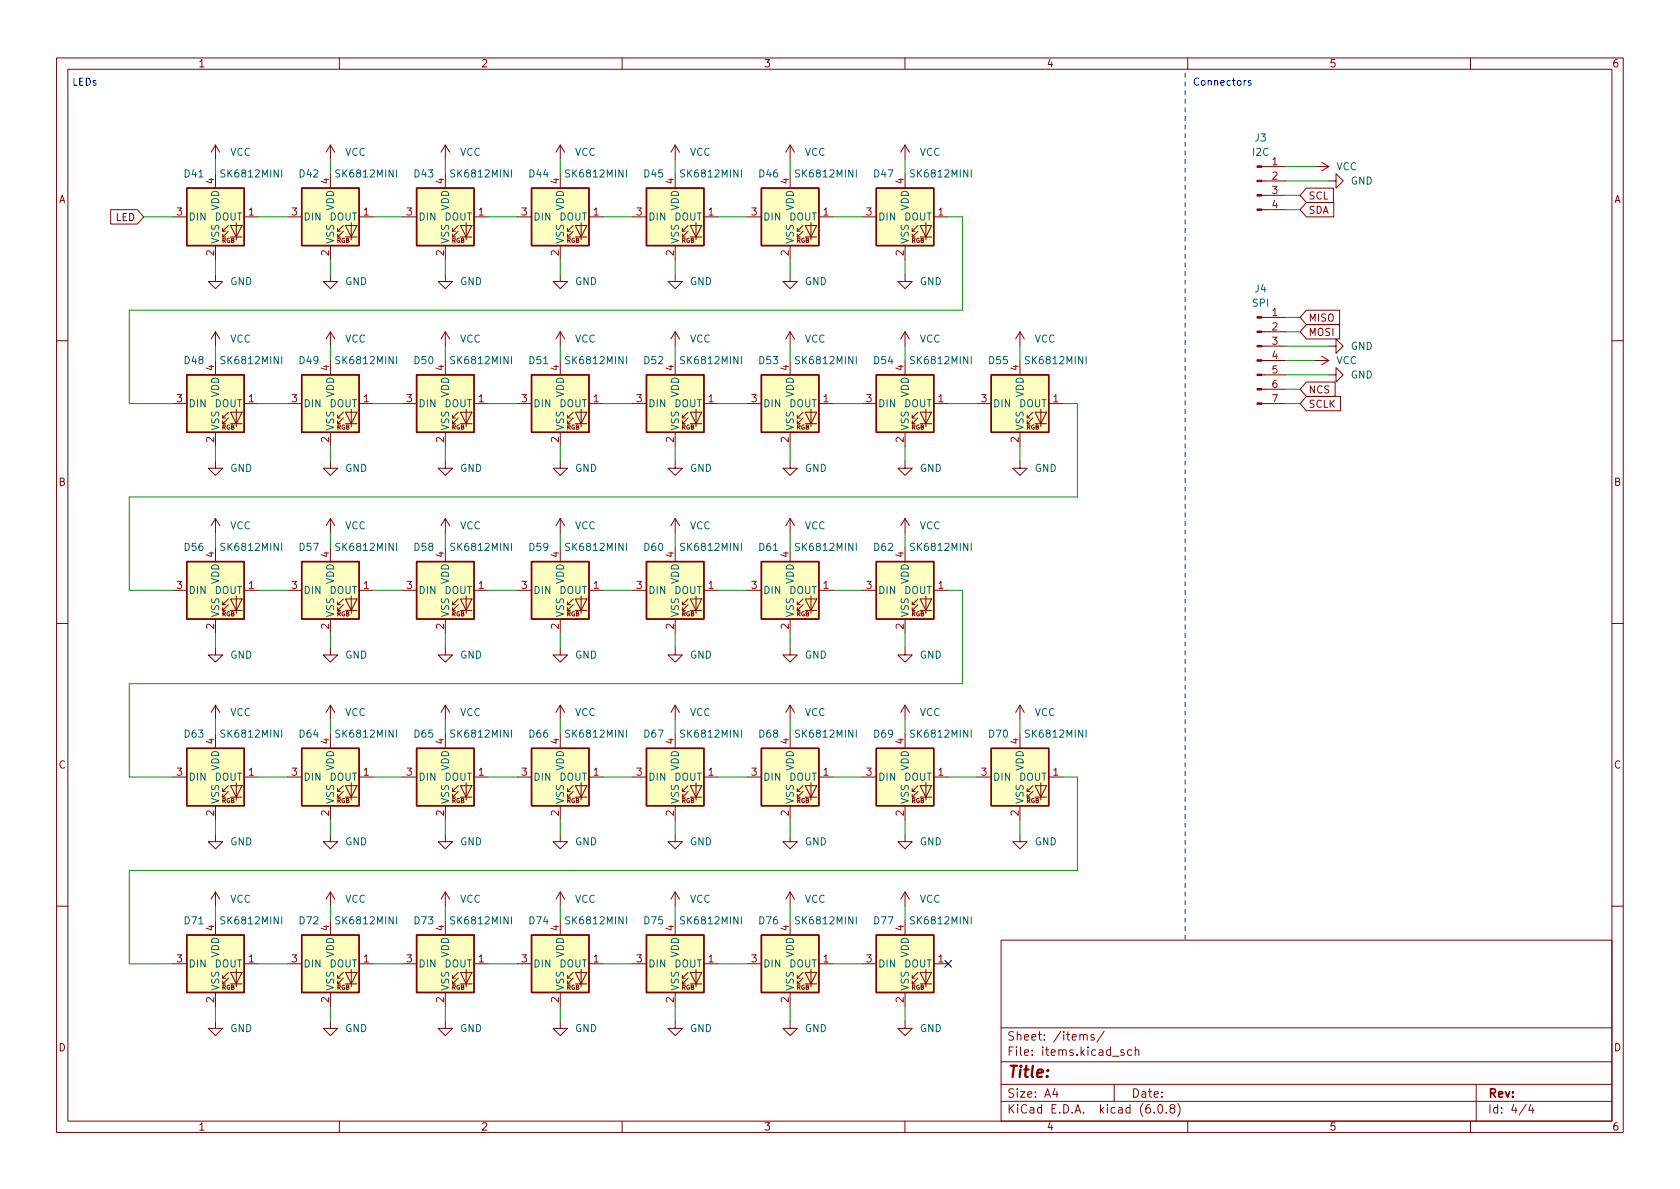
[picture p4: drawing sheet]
<svg xmlns="http://www.w3.org/2000/svg" width="297mm" height="210mm" viewBox="0 0 297 210" stroke-linecap="round" stroke-linejoin="round" font-family="sans-serif">
<defs><g id="words">
<text font-size="2.8" fill="#840000" x="178" y="190.6">Title:</text>
<g font-size="2.1" fill="#840000">
<text x="178" y="184">Sheet: /items/</text>
<text x="178" y="186.7">File: items.kicad_sch</text>
<text x="178" y="196.9">KiCad E.D.A. kicad (6.0.8)</text>
<text x="178" y="194.1">Size: A4</text>
<text x="200" y="194.1">Date:</text>
<text x="263" y="194.1">Rev:</text>
<text x="263" y="196.9">Id: 4/4</text>
</g>
<g font-size="1.8" fill="#840000">
<text x="35" y="11.9">1</text>
<text x="85" y="11.9">2</text>
<text x="135" y="11.9">3</text>
<text x="185" y="11.9">4</text>
<text x="235" y="11.9">5</text>
<text x="285" y="11.9">6</text>
<text x="10.3" y="35.9">A</text>
<text x="231.3" y="35.3">SCL</text>
<text x="285.3" y="35.9">A</text>
<text x="20.4" y="39.1">LED</text>
<text x="231.3" y="37.8">SDA</text>
<text x="231.3" y="59.4">MOSI</text>
<text x="231.3" y="56.9">MISO</text>
<text x="231.3" y="69.6">NCS</text>
<text x="231.3" y="72.1">SCLK</text>
<text x="10.3" y="85.9">B</text>
<text x="285.3" y="85.9">B</text>
<text x="10.3" y="135.9">C</text>
<text x="285.3" y="135.9">C</text>
<text x="10.3" y="185.9">D</text>
<text x="285.3" y="185.9">D</text>
<text x="35" y="199.9">1</text>
<text x="85" y="199.9">2</text>
<text x="135" y="199.9">3</text>
<text x="185" y="199.9">4</text>
<text x="235" y="199.9">5</text>
<text x="285" y="199.9">6</text>
</g>
<g font-size="1.8" fill="#0000c2">
<text x="12.7" y="15.1">LEDs</text>
<text x="210.8" y="15.1">Connectors</text>
</g>
<g font-size="1.8" fill="#006464">
<text x="40.7" y="27.6">VCC</text>
<text x="61" y="27.6">VCC</text>
<text x="81.3" y="27.6">VCC</text>
<text x="101.6" y="27.6">VCC</text>
<text x="121.9" y="27.6">VCC</text>
<text x="142.3" y="27.6">VCC</text>
<text x="162.6" y="27.6">VCC</text>
<text x="221.5" y="27.6">I2C</text>
<text x="221.9" y="25">J3</text>
<text x="32.7" y="31.4">D41</text>
<text x="39.4" y="31.4">SK6812MINI</text>
<text x="53" y="31.4">D42</text>
<text x="59.7" y="31.4">SK6812MINI</text>
<text x="73.3" y="31.4">D43</text>
<text x="80" y="31.4">SK6812MINI</text>
<text x="93.6" y="31.4">D44</text>
<text x="100.3" y="31.4">SK6812MINI</text>
<text x="113.9" y="31.4">D45</text>
<text x="120.7" y="31.4">SK6812MINI</text>
<text x="134.3" y="31.4">D46</text>
<text x="141" y="31.4">SK6812MINI</text>
<text x="154.6" y="31.4">D47</text>
<text x="161.3" y="31.4">SK6812MINI</text>
<text x="236.2" y="30.1">VCC</text>
<text x="238.8" y="32.6">GND</text>
<text x="33.3" y="39">DIN</text>
<text x="37.9" y="39">DOUT</text>
<text x="38.7" y="37.3" transform="rotate(-90 38.7 37.3)">VDD</text>
<text x="53.6" y="39">DIN</text>
<text x="58.2" y="39">DOUT</text>
<text x="59.1" y="37.3" transform="rotate(-90 59.1 37.3)">VDD</text>
<text x="73.9" y="39">DIN</text>
<text x="78.6" y="39">DOUT</text>
<text x="79.4" y="37.3" transform="rotate(-90 79.4 37.3)">VDD</text>
<text x="94.2" y="39">DIN</text>
<text x="98.9" y="39">DOUT</text>
<text x="99.7" y="37.3" transform="rotate(-90 99.7 37.3)">VDD</text>
<text x="114.6" y="39">DIN</text>
<text x="119.2" y="39">DOUT</text>
<text x="120" y="37.3" transform="rotate(-90 120 37.3)">VDD</text>
<text x="134.9" y="39">DIN</text>
<text x="139.5" y="39">DOUT</text>
<text x="140.3" y="37.3" transform="rotate(-90 140.3 37.3)">VDD</text>
<text x="155.2" y="39">DIN</text>
<text x="159.8" y="39">DOUT</text>
<text x="160.7" y="37.3" transform="rotate(-90 160.7 37.3)">VDD</text>
<text x="38.7" y="43.2" transform="rotate(-90 38.7 43.2)">VSS</text>
<text x="59.1" y="43.2" transform="rotate(-90 59.1 43.2)">VSS</text>
<text x="79.4" y="43.2" transform="rotate(-90 79.4 43.2)">VSS</text>
<text x="99.7" y="43.2" transform="rotate(-90 99.7 43.2)">VSS</text>
<text x="120" y="43.2" transform="rotate(-90 120 43.2)">VSS</text>
<text x="140.3" y="43.2" transform="rotate(-90 140.3 43.2)">VSS</text>
<text x="160.7" y="43.2" transform="rotate(-90 160.7 43.2)">VSS</text>
<text x="40.7" y="50.4">GND</text>
<text x="61" y="50.4">GND</text>
<text x="81.3" y="50.4">GND</text>
<text x="101.6" y="50.4">GND</text>
<text x="122" y="50.4">GND</text>
<text x="142.3" y="50.4">GND</text>
<text x="162.6" y="50.4">GND</text>
<text x="221.9" y="51.7">J4</text>
<text x="221.5" y="54.2">SPI</text>
<text x="32.7" y="64.4">D48</text>
<text x="39.4" y="64.4">SK6812MINI</text>
<text x="40.7" y="60.6">VCC</text>
<text x="53" y="64.4">D49</text>
<text x="59.7" y="64.4">SK6812MINI</text>
<text x="61" y="60.6">VCC</text>
<text x="73.3" y="64.4">D50</text>
<text x="80" y="64.4">SK6812MINI</text>
<text x="81.3" y="60.6">VCC</text>
<text x="93.6" y="64.4">D51</text>
<text x="100.3" y="64.4">SK6812MINI</text>
<text x="101.6" y="60.6">VCC</text>
<text x="113.9" y="64.4">D52</text>
<text x="120.7" y="64.4">SK6812MINI</text>
<text x="121.9" y="60.6">VCC</text>
<text x="134.3" y="64.4">D53</text>
<text x="141" y="64.4">SK6812MINI</text>
<text x="142.3" y="60.6">VCC</text>
<text x="154.6" y="64.4">D54</text>
<text x="161.3" y="64.4">SK6812MINI</text>
<text x="162.6" y="60.6">VCC</text>
<text x="174.9" y="64.4">D55</text>
<text x="181.6" y="64.4">SK6812MINI</text>
<text x="182.9" y="60.6">VCC</text>
<text x="236.2" y="64.4">VCC</text>
<text x="238.8" y="61.8">GND</text>
<text x="38.7" y="70.3" transform="rotate(-90 38.7 70.3)">VDD</text>
<text x="59.1" y="70.3" transform="rotate(-90 59.1 70.3)">VDD</text>
<text x="79.4" y="70.3" transform="rotate(-90 79.4 70.3)">VDD</text>
<text x="99.7" y="70.3" transform="rotate(-90 99.7 70.3)">VDD</text>
<text x="120" y="70.3" transform="rotate(-90 120 70.3)">VDD</text>
<text x="140.3" y="70.3" transform="rotate(-90 140.3 70.3)">VDD</text>
<text x="160.7" y="70.3" transform="rotate(-90 160.7 70.3)">VDD</text>
<text x="181" y="70.3" transform="rotate(-90 181 70.3)">VDD</text>
<text x="238.8" y="66.9">GND</text>
<text x="33.3" y="72">DIN</text>
<text x="37.9" y="72">DOUT</text>
<text x="38.7" y="76.2" transform="rotate(-90 38.7 76.2)">VSS</text>
<text x="53.6" y="72">DIN</text>
<text x="58.2" y="72">DOUT</text>
<text x="59.1" y="76.2" transform="rotate(-90 59.1 76.2)">VSS</text>
<text x="73.9" y="72">DIN</text>
<text x="78.6" y="72">DOUT</text>
<text x="79.4" y="76.2" transform="rotate(-90 79.4 76.2)">VSS</text>
<text x="94.2" y="72">DIN</text>
<text x="98.9" y="72">DOUT</text>
<text x="99.7" y="76.2" transform="rotate(-90 99.7 76.2)">VSS</text>
<text x="114.6" y="72">DIN</text>
<text x="119.2" y="72">DOUT</text>
<text x="120" y="76.2" transform="rotate(-90 120 76.2)">VSS</text>
<text x="134.9" y="72">DIN</text>
<text x="139.5" y="72">DOUT</text>
<text x="140.3" y="76.2" transform="rotate(-90 140.3 76.2)">VSS</text>
<text x="155.2" y="72">DIN</text>
<text x="159.8" y="72">DOUT</text>
<text x="160.7" y="76.2" transform="rotate(-90 160.7 76.2)">VSS</text>
<text x="175.5" y="72">DIN</text>
<text x="180.2" y="72">DOUT</text>
<text x="181" y="76.2" transform="rotate(-90 181 76.2)">VSS</text>
<text x="40.7" y="83.4">GND</text>
<text x="61" y="83.4">GND</text>
<text x="81.3" y="83.4">GND</text>
<text x="101.6" y="83.4">GND</text>
<text x="122" y="83.4">GND</text>
<text x="142.3" y="83.4">GND</text>
<text x="162.6" y="83.4">GND</text>
<text x="182.9" y="83.4">GND</text>
<text x="40.7" y="93.6">VCC</text>
<text x="61" y="93.6">VCC</text>
<text x="81.3" y="93.6">VCC</text>
<text x="101.6" y="93.6">VCC</text>
<text x="121.9" y="93.6">VCC</text>
<text x="142.3" y="93.6">VCC</text>
<text x="162.6" y="93.6">VCC</text>
<text x="32.7" y="97.4">D56</text>
<text x="39.4" y="97.4">SK6812MINI</text>
<text x="53" y="97.4">D57</text>
<text x="59.7" y="97.4">SK6812MINI</text>
<text x="73.3" y="97.4">D58</text>
<text x="80" y="97.4">SK6812MINI</text>
<text x="93.6" y="97.4">D59</text>
<text x="100.3" y="97.4">SK6812MINI</text>
<text x="113.9" y="97.4">D60</text>
<text x="120.7" y="97.4">SK6812MINI</text>
<text x="134.3" y="97.4">D61</text>
<text x="141" y="97.4">SK6812MINI</text>
<text x="154.6" y="97.4">D62</text>
<text x="161.3" y="97.4">SK6812MINI</text>
<text x="33.3" y="105">DIN</text>
<text x="37.9" y="105">DOUT</text>
<text x="38.7" y="103.3" transform="rotate(-90 38.7 103.3)">VDD</text>
<text x="53.6" y="105">DIN</text>
<text x="58.2" y="105">DOUT</text>
<text x="59.1" y="103.3" transform="rotate(-90 59.1 103.3)">VDD</text>
<text x="73.9" y="105">DIN</text>
<text x="78.6" y="105">DOUT</text>
<text x="79.4" y="103.3" transform="rotate(-90 79.4 103.3)">VDD</text>
<text x="94.2" y="105">DIN</text>
<text x="98.9" y="105">DOUT</text>
<text x="99.7" y="103.3" transform="rotate(-90 99.7 103.3)">VDD</text>
<text x="114.6" y="105">DIN</text>
<text x="119.2" y="105">DOUT</text>
<text x="120" y="103.3" transform="rotate(-90 120 103.3)">VDD</text>
<text x="134.9" y="105">DIN</text>
<text x="139.5" y="105">DOUT</text>
<text x="140.3" y="103.3" transform="rotate(-90 140.3 103.3)">VDD</text>
<text x="155.2" y="105">DIN</text>
<text x="159.8" y="105">DOUT</text>
<text x="160.7" y="103.3" transform="rotate(-90 160.7 103.3)">VDD</text>
<text x="38.7" y="109.2" transform="rotate(-90 38.7 109.2)">VSS</text>
<text x="59.1" y="109.2" transform="rotate(-90 59.1 109.2)">VSS</text>
<text x="79.4" y="109.2" transform="rotate(-90 79.4 109.2)">VSS</text>
<text x="99.7" y="109.2" transform="rotate(-90 99.7 109.2)">VSS</text>
<text x="120" y="109.2" transform="rotate(-90 120 109.2)">VSS</text>
<text x="140.3" y="109.2" transform="rotate(-90 140.3 109.2)">VSS</text>
<text x="160.7" y="109.2" transform="rotate(-90 160.7 109.2)">VSS</text>
<text x="40.7" y="116.5">GND</text>
<text x="61" y="116.5">GND</text>
<text x="81.3" y="116.5">GND</text>
<text x="101.6" y="116.5">GND</text>
<text x="122" y="116.5">GND</text>
<text x="142.3" y="116.5">GND</text>
<text x="162.6" y="116.5">GND</text>
<text x="32.7" y="130.4">D63</text>
<text x="39.4" y="130.4">SK6812MINI</text>
<text x="40.7" y="126.6">VCC</text>
<text x="53" y="130.4">D64</text>
<text x="59.7" y="130.4">SK6812MINI</text>
<text x="61" y="126.6">VCC</text>
<text x="73.3" y="130.4">D65</text>
<text x="80" y="130.4">SK6812MINI</text>
<text x="81.3" y="126.6">VCC</text>
<text x="93.6" y="130.4">D66</text>
<text x="100.3" y="130.4">SK6812MINI</text>
<text x="101.6" y="126.6">VCC</text>
<text x="113.9" y="130.4">D67</text>
<text x="120.7" y="130.4">SK6812MINI</text>
<text x="121.9" y="126.6">VCC</text>
<text x="134.3" y="130.4">D68</text>
<text x="141" y="130.4">SK6812MINI</text>
<text x="142.3" y="126.6">VCC</text>
<text x="154.6" y="130.4">D69</text>
<text x="161.3" y="130.4">SK6812MINI</text>
<text x="162.6" y="126.6">VCC</text>
<text x="174.9" y="130.4">D70</text>
<text x="181.6" y="130.4">SK6812MINI</text>
<text x="182.9" y="126.6">VCC</text>
<text x="38.7" y="136.3" transform="rotate(-90 38.7 136.3)">VDD</text>
<text x="59.1" y="136.3" transform="rotate(-90 59.1 136.3)">VDD</text>
<text x="79.4" y="136.3" transform="rotate(-90 79.4 136.3)">VDD</text>
<text x="99.7" y="136.3" transform="rotate(-90 99.7 136.3)">VDD</text>
<text x="120" y="136.3" transform="rotate(-90 120 136.3)">VDD</text>
<text x="140.3" y="136.3" transform="rotate(-90 140.3 136.3)">VDD</text>
<text x="160.7" y="136.3" transform="rotate(-90 160.7 136.3)">VDD</text>
<text x="181" y="136.3" transform="rotate(-90 181 136.3)">VDD</text>
<text x="33.3" y="138">DIN</text>
<text x="37.9" y="138">DOUT</text>
<text x="38.7" y="142.2" transform="rotate(-90 38.7 142.2)">VSS</text>
<text x="53.6" y="138">DIN</text>
<text x="58.2" y="138">DOUT</text>
<text x="59.1" y="142.2" transform="rotate(-90 59.1 142.2)">VSS</text>
<text x="73.9" y="138">DIN</text>
<text x="78.6" y="138">DOUT</text>
<text x="79.4" y="142.2" transform="rotate(-90 79.4 142.2)">VSS</text>
<text x="94.2" y="138">DIN</text>
<text x="98.9" y="138">DOUT</text>
<text x="99.7" y="142.2" transform="rotate(-90 99.7 142.2)">VSS</text>
<text x="114.6" y="138">DIN</text>
<text x="119.2" y="138">DOUT</text>
<text x="120" y="142.2" transform="rotate(-90 120 142.2)">VSS</text>
<text x="134.9" y="138">DIN</text>
<text x="139.5" y="138">DOUT</text>
<text x="140.3" y="142.2" transform="rotate(-90 140.3 142.2)">VSS</text>
<text x="155.2" y="138">DIN</text>
<text x="159.8" y="138">DOUT</text>
<text x="160.7" y="142.2" transform="rotate(-90 160.7 142.2)">VSS</text>
<text x="175.5" y="138">DIN</text>
<text x="180.2" y="138">DOUT</text>
<text x="181" y="142.2" transform="rotate(-90 181 142.2)">VSS</text>
<text x="40.7" y="149.5">GND</text>
<text x="61" y="149.5">GND</text>
<text x="81.3" y="149.5">GND</text>
<text x="101.6" y="149.5">GND</text>
<text x="122" y="149.5">GND</text>
<text x="142.3" y="149.5">GND</text>
<text x="162.6" y="149.5">GND</text>
<text x="182.9" y="149.5">GND</text>
<text x="40.7" y="159.6">VCC</text>
<text x="61" y="159.6">VCC</text>
<text x="81.3" y="159.6">VCC</text>
<text x="101.6" y="159.6">VCC</text>
<text x="121.9" y="159.6">VCC</text>
<text x="142.3" y="159.6">VCC</text>
<text x="162.6" y="159.6">VCC</text>
<text x="32.7" y="163.4">D71</text>
<text x="39.4" y="163.4">SK6812MINI</text>
<text x="53" y="163.4">D72</text>
<text x="59.7" y="163.4">SK6812MINI</text>
<text x="73.3" y="163.4">D73</text>
<text x="80" y="163.4">SK6812MINI</text>
<text x="93.6" y="163.4">D74</text>
<text x="100.3" y="163.4">SK6812MINI</text>
<text x="113.9" y="163.4">D75</text>
<text x="120.7" y="163.4">SK6812MINI</text>
<text x="134.3" y="163.4">D76</text>
<text x="141" y="163.4">SK6812MINI</text>
<text x="154.6" y="163.4">D77</text>
<text x="161.3" y="163.4">SK6812MINI</text>
<text x="33.3" y="171.1">DIN</text>
<text x="37.9" y="171.1">DOUT</text>
<text x="38.7" y="169.3" transform="rotate(-90 38.7 169.3)">VDD</text>
<text x="53.6" y="171.1">DIN</text>
<text x="58.2" y="171.1">DOUT</text>
<text x="59.1" y="169.3" transform="rotate(-90 59.1 169.3)">VDD</text>
<text x="73.9" y="171.1">DIN</text>
<text x="78.6" y="171.1">DOUT</text>
<text x="79.4" y="169.3" transform="rotate(-90 79.4 169.3)">VDD</text>
<text x="94.2" y="171.1">DIN</text>
<text x="98.9" y="171.1">DOUT</text>
<text x="99.7" y="169.3" transform="rotate(-90 99.7 169.3)">VDD</text>
<text x="114.6" y="171.1">DIN</text>
<text x="119.2" y="171.1">DOUT</text>
<text x="120" y="169.3" transform="rotate(-90 120 169.3)">VDD</text>
<text x="134.9" y="171.1">DIN</text>
<text x="139.5" y="171.1">DOUT</text>
<text x="140.3" y="169.3" transform="rotate(-90 140.3 169.3)">VDD</text>
<text x="155.2" y="171.1">DIN</text>
<text x="159.8" y="171.1">DOUT</text>
<text x="160.7" y="169.3" transform="rotate(-90 160.7 169.3)">VDD</text>
<text x="38.7" y="175.3" transform="rotate(-90 38.7 175.3)">VSS</text>
<text x="59.1" y="175.3" transform="rotate(-90 59.1 175.3)">VSS</text>
<text x="79.4" y="175.3" transform="rotate(-90 79.4 175.3)">VSS</text>
<text x="99.7" y="175.3" transform="rotate(-90 99.7 175.3)">VSS</text>
<text x="120" y="175.3" transform="rotate(-90 120 175.3)">VSS</text>
<text x="140.3" y="175.3" transform="rotate(-90 140.3 175.3)">VSS</text>
<text x="160.7" y="175.3" transform="rotate(-90 160.7 175.3)">VSS</text>
<text x="40.7" y="182.5">GND</text>
<text x="61" y="182.5">GND</text>
<text x="81.3" y="182.5">GND</text>
<text x="101.6" y="182.5">GND</text>
<text x="122" y="182.5">GND</text>
<text x="142.3" y="182.5">GND</text>
<text x="162.6" y="182.5">GND</text>
</g>
<g font-size="1.8" fill="#a90000">
<text x="224.9" y="29.2">1</text>
<text x="37.8" y="32.5" transform="rotate(-90 37.8 32.5)">4</text>
<text x="58.2" y="32.5" transform="rotate(-90 58.2 32.5)">4</text>
<text x="78.5" y="32.5" transform="rotate(-90 78.5 32.5)">4</text>
<text x="98.8" y="32.5" transform="rotate(-90 98.8 32.5)">4</text>
<text x="119.1" y="32.5" transform="rotate(-90 119.1 32.5)">4</text>
<text x="139.4" y="32.5" transform="rotate(-90 139.4 32.5)">4</text>
<text x="159.8" y="32.5" transform="rotate(-90 159.8 32.5)">4</text>
<text x="224.9" y="31.7">2</text>
<text x="224.9" y="34.3">3</text>
<text x="31.3" y="38.1">3</text>
<text x="44" y="38.1">1</text>
<text x="51.6" y="38.1">3</text>
<text x="64.3" y="38.1">1</text>
<text x="71.9" y="38.1">3</text>
<text x="84.6" y="38.1">1</text>
<text x="92.2" y="38.1">3</text>
<text x="104.9" y="38.1">1</text>
<text x="112.5" y="38.1">3</text>
<text x="125.2" y="38.1">1</text>
<text x="132.9" y="38.1">3</text>
<text x="145.6" y="38.1">1</text>
<text x="153.2" y="38.1">3</text>
<text x="165.9" y="38.1">1</text>
<text x="224.9" y="36.8">4</text>
<text x="37.8" y="45.2" transform="rotate(-90 37.8 45.2)">2</text>
<text x="58.2" y="45.2" transform="rotate(-90 58.2 45.2)">2</text>
<text x="78.5" y="45.2" transform="rotate(-90 78.5 45.2)">2</text>
<text x="98.8" y="45.2" transform="rotate(-90 98.8 45.2)">2</text>
<text x="119.1" y="45.2" transform="rotate(-90 119.1 45.2)">2</text>
<text x="139.4" y="45.2" transform="rotate(-90 139.4 45.2)">2</text>
<text x="159.8" y="45.2" transform="rotate(-90 159.8 45.2)">2</text>
<text x="224.9" y="55.9">1</text>
<text x="224.9" y="58.4">2</text>
<text x="37.8" y="65.5" transform="rotate(-90 37.8 65.5)">4</text>
<text x="58.2" y="65.5" transform="rotate(-90 58.2 65.5)">4</text>
<text x="78.5" y="65.5" transform="rotate(-90 78.5 65.5)">4</text>
<text x="98.8" y="65.5" transform="rotate(-90 98.8 65.5)">4</text>
<text x="119.1" y="65.5" transform="rotate(-90 119.1 65.5)">4</text>
<text x="139.4" y="65.5" transform="rotate(-90 139.4 65.5)">4</text>
<text x="159.8" y="65.5" transform="rotate(-90 159.8 65.5)">4</text>
<text x="180.1" y="65.5" transform="rotate(-90 180.1 65.5)">4</text>
<text x="224.9" y="61">3</text>
<text x="224.9" y="63.5">4</text>
<text x="31.3" y="71.1">3</text>
<text x="44" y="71.1">1</text>
<text x="51.6" y="71.1">3</text>
<text x="64.3" y="71.1">1</text>
<text x="71.9" y="71.1">3</text>
<text x="84.6" y="71.1">1</text>
<text x="92.2" y="71.1">3</text>
<text x="104.9" y="71.1">1</text>
<text x="112.5" y="71.1">3</text>
<text x="125.2" y="71.1">1</text>
<text x="132.9" y="71.1">3</text>
<text x="145.6" y="71.1">1</text>
<text x="153.2" y="71.1">3</text>
<text x="165.9" y="71.1">1</text>
<text x="173.5" y="71.1">3</text>
<text x="186.2" y="71.1">1</text>
<text x="224.9" y="66">5</text>
<text x="224.9" y="68.6">6</text>
<text x="224.9" y="71.1">7</text>
<text x="37.8" y="78.2" transform="rotate(-90 37.8 78.2)">2</text>
<text x="58.2" y="78.2" transform="rotate(-90 58.2 78.2)">2</text>
<text x="78.5" y="78.2" transform="rotate(-90 78.5 78.2)">2</text>
<text x="98.8" y="78.2" transform="rotate(-90 98.8 78.2)">2</text>
<text x="119.1" y="78.2" transform="rotate(-90 119.1 78.2)">2</text>
<text x="139.4" y="78.2" transform="rotate(-90 139.4 78.2)">2</text>
<text x="159.8" y="78.2" transform="rotate(-90 159.8 78.2)">2</text>
<text x="180.1" y="78.2" transform="rotate(-90 180.1 78.2)">2</text>
<text x="37.8" y="98.5" transform="rotate(-90 37.8 98.5)">4</text>
<text x="58.2" y="98.5" transform="rotate(-90 58.2 98.5)">4</text>
<text x="78.5" y="98.5" transform="rotate(-90 78.5 98.5)">4</text>
<text x="98.8" y="98.5" transform="rotate(-90 98.8 98.5)">4</text>
<text x="119.1" y="98.5" transform="rotate(-90 119.1 98.5)">4</text>
<text x="139.4" y="98.5" transform="rotate(-90 139.4 98.5)">4</text>
<text x="159.8" y="98.5" transform="rotate(-90 159.8 98.5)">4</text>
<text x="31.3" y="104.1">3</text>
<text x="44" y="104.1">1</text>
<text x="51.6" y="104.1">3</text>
<text x="64.3" y="104.1">1</text>
<text x="71.9" y="104.1">3</text>
<text x="84.6" y="104.1">1</text>
<text x="92.2" y="104.1">3</text>
<text x="104.9" y="104.1">1</text>
<text x="112.5" y="104.1">3</text>
<text x="125.2" y="104.1">1</text>
<text x="132.9" y="104.1">3</text>
<text x="145.6" y="104.1">1</text>
<text x="153.2" y="104.1">3</text>
<text x="165.9" y="104.1">1</text>
<text x="37.8" y="111.2" transform="rotate(-90 37.8 111.2)">2</text>
<text x="58.2" y="111.2" transform="rotate(-90 58.2 111.2)">2</text>
<text x="78.5" y="111.2" transform="rotate(-90 78.5 111.2)">2</text>
<text x="98.8" y="111.2" transform="rotate(-90 98.8 111.2)">2</text>
<text x="119.1" y="111.2" transform="rotate(-90 119.1 111.2)">2</text>
<text x="139.4" y="111.2" transform="rotate(-90 139.4 111.2)">2</text>
<text x="159.8" y="111.2" transform="rotate(-90 159.8 111.2)">2</text>
<text x="37.8" y="131.6" transform="rotate(-90 37.8 131.6)">4</text>
<text x="58.2" y="131.6" transform="rotate(-90 58.2 131.6)">4</text>
<text x="78.5" y="131.6" transform="rotate(-90 78.5 131.6)">4</text>
<text x="98.8" y="131.6" transform="rotate(-90 98.8 131.6)">4</text>
<text x="119.1" y="131.6" transform="rotate(-90 119.1 131.6)">4</text>
<text x="139.4" y="131.6" transform="rotate(-90 139.4 131.6)">4</text>
<text x="159.8" y="131.6" transform="rotate(-90 159.8 131.6)">4</text>
<text x="180.1" y="131.6" transform="rotate(-90 180.1 131.6)">4</text>
<text x="31.3" y="137.2">3</text>
<text x="44" y="137.2">1</text>
<text x="51.6" y="137.2">3</text>
<text x="64.3" y="137.2">1</text>
<text x="71.9" y="137.2">3</text>
<text x="84.6" y="137.2">1</text>
<text x="92.2" y="137.2">3</text>
<text x="104.9" y="137.2">1</text>
<text x="112.5" y="137.2">3</text>
<text x="125.2" y="137.2">1</text>
<text x="132.9" y="137.2">3</text>
<text x="145.6" y="137.2">1</text>
<text x="153.2" y="137.2">3</text>
<text x="165.9" y="137.2">1</text>
<text x="173.5" y="137.2">3</text>
<text x="186.2" y="137.2">1</text>
<text x="37.8" y="144.3" transform="rotate(-90 37.8 144.3)">2</text>
<text x="58.2" y="144.3" transform="rotate(-90 58.2 144.3)">2</text>
<text x="78.5" y="144.3" transform="rotate(-90 78.5 144.3)">2</text>
<text x="98.8" y="144.3" transform="rotate(-90 98.8 144.3)">2</text>
<text x="119.1" y="144.3" transform="rotate(-90 119.1 144.3)">2</text>
<text x="139.4" y="144.3" transform="rotate(-90 139.4 144.3)">2</text>
<text x="159.8" y="144.3" transform="rotate(-90 159.8 144.3)">2</text>
<text x="180.1" y="144.3" transform="rotate(-90 180.1 144.3)">2</text>
<text x="37.8" y="164.6" transform="rotate(-90 37.8 164.6)">4</text>
<text x="58.2" y="164.6" transform="rotate(-90 58.2 164.6)">4</text>
<text x="78.5" y="164.6" transform="rotate(-90 78.5 164.6)">4</text>
<text x="98.8" y="164.6" transform="rotate(-90 98.8 164.6)">4</text>
<text x="119.1" y="164.6" transform="rotate(-90 119.1 164.6)">4</text>
<text x="139.4" y="164.6" transform="rotate(-90 139.4 164.6)">4</text>
<text x="159.8" y="164.6" transform="rotate(-90 159.8 164.6)">4</text>
<text x="31.3" y="170.2">3</text>
<text x="44" y="170.2">1</text>
<text x="51.6" y="170.2">3</text>
<text x="64.3" y="170.2">1</text>
<text x="71.9" y="170.2">3</text>
<text x="84.6" y="170.2">1</text>
<text x="92.2" y="170.2">3</text>
<text x="104.9" y="170.2">1</text>
<text x="112.5" y="170.2">3</text>
<text x="125.2" y="170.2">1</text>
<text x="132.9" y="170.2">3</text>
<text x="145.6" y="170.2">1</text>
<text x="153.2" y="170.2">3</text>
<text x="165.9" y="170.2">1</text>
<text x="37.8" y="177.3" transform="rotate(-90 37.8 177.3)">2</text>
<text x="58.2" y="177.3" transform="rotate(-90 58.2 177.3)">2</text>
<text x="78.5" y="177.3" transform="rotate(-90 78.5 177.3)">2</text>
<text x="98.8" y="177.3" transform="rotate(-90 98.8 177.3)">2</text>
<text x="119.1" y="177.3" transform="rotate(-90 119.1 177.3)">2</text>
<text x="139.4" y="177.3" transform="rotate(-90 139.4 177.3)">2</text>
<text x="159.8" y="177.3" transform="rotate(-90 159.8 177.3)">2</text>
</g>
<g font-size="1.1" fill="#840000">
<text x="39.2" y="42.9">RGB</text>
<text x="59.5" y="42.9">RGB</text>
<text x="79.8" y="42.9">RGB</text>
<text x="100.2" y="42.9">RGB</text>
<text x="120.5" y="42.9">RGB</text>
<text x="140.8" y="42.9">RGB</text>
<text x="161.1" y="42.9">RGB</text>
<text x="39.2" y="75.9">RGB</text>
<text x="59.5" y="75.9">RGB</text>
<text x="79.8" y="75.9">RGB</text>
<text x="100.2" y="75.9">RGB</text>
<text x="120.5" y="75.9">RGB</text>
<text x="140.8" y="75.9">RGB</text>
<text x="161.1" y="75.9">RGB</text>
<text x="181.4" y="75.9">RGB</text>
<text x="39.2" y="109">RGB</text>
<text x="59.5" y="109">RGB</text>
<text x="79.8" y="109">RGB</text>
<text x="100.2" y="109">RGB</text>
<text x="120.5" y="109">RGB</text>
<text x="140.8" y="109">RGB</text>
<text x="161.1" y="109">RGB</text>
<text x="39.2" y="142">RGB</text>
<text x="59.5" y="142">RGB</text>
<text x="79.8" y="142">RGB</text>
<text x="100.2" y="142">RGB</text>
<text x="120.5" y="142">RGB</text>
<text x="140.8" y="142">RGB</text>
<text x="161.1" y="142">RGB</text>
<text x="181.4" y="142">RGB</text>
<text x="39.2" y="175">RGB</text>
<text x="59.5" y="175">RGB</text>
<text x="79.8" y="175">RGB</text>
<text x="100.2" y="175">RGB</text>
<text x="120.5" y="175">RGB</text>
<text x="140.8" y="175">RGB</text>
<text x="161.1" y="175">RGB</text>
</g>
</g></defs>
<g fill="none" stroke="#840000" stroke-width=".18">
<path d="M10 10.2h277v190.1h-277zM12 12.2h273v186.1h-273zM60 10.2v2M110 10.2v2M160 10.2v2M210 10.2v2M260 10.2v2M19.6 37.1h4.7l1.1 1.2-1.1 1.3h-4.7zM30.5 38.3h2.5M38.1 25.6v2.6M38.1 30.7v2.6M38.1 25.6l-.8 1.3"/>
<path d="M38.1 25.6l.8 1.3M40.4 39.9l-1 1v-.5M40.8 39.9h2l-1 2zM41.8 39.4v3M43.2 38.3h2.5M50.8 38.3h2.5M58.4 25.6v2.6M58.4 30.7v2.6M58.4 25.6l-.7 1.3M58.4 25.6l.8 1.3M60.7 39.9l-1 1v-.5M61.1 39.9h2l-1 2z"/>
<path d="M62.1 39.4v3M63.5 38.3h2.5M71.1 38.3h2.6M78.7 25.6v2.6M78.7 30.7v2.6M78.7 25.6l-.7 1.3M78.7 25.6l.8 1.3M81 39.9l-1 1v-.5M81.4 39.9h2l-1 2zM82.4 39.4v3M83.8 38.3h2.6M91.4 38.3h2.6"/>
<path d="M99.1 25.6v2.6M99.1 30.7v2.6M99.1 25.6l-.8 1.3M99.1 25.6l.7 1.3M101.3 39.9l-1 1v-.5M101.7 39.9h2.1l-1.1 2zM102.7 39.4v3M104.1 38.3h2.6M111.8 38.3h2.5M119.4 25.6v2.6M119.4 30.7v2.6M119.4 25.6l-.8 1.3"/>
<path d="M119.4 25.6l.7 1.3M121.7 39.9l-1.1 1v-.5M122 39.9h2.1l-1 2zM123.1 39.4v3M124.5 38.3h2.5M132.1 38.3h2.5M139.7 25.6v2.6M139.7 30.7v2.6M139.7 25.6l-.8 1.3M139.7 25.6l.8 1.3M142 39.9l-1 1v-.5M142.4 39.9h2l-1 2z"/>
<path d="M143.4 39.4v3M144.8 38.3h2.5M152.4 38.3h2.5M160 25.6v2.6M160 30.7v2.6M160 25.6l-.7 1.3M160 25.6l.8 1.3M162.3 39.9l-1 1v-.5M162.7 39.9h2l-1 2zM163.7 39.4v3M165.1 38.3h2.5M223.1 29.5h4.2"/>
<path d="M223.1 37.1h4.2M223.1 34.5h4.2M223.1 32h4.2M231 35.8h4.8v2.5h-4.8l-1.1-1.2zM231 33.3h4.8v2.5h-4.8l-1.1-1.3zM232.4 29.5h2.5M233.7 28.7l1.2 .8M234.9 32h1.3v-1.3l1.3 1.3-1.3 1.3v-1.3M234.9 29.5l-1.2 .7M38.1 48.5v1.3h1.3l-1.3 1.2-1.3-1.2h1.3M38.1 43.4v2.6M38.1 58.7v2.5"/>
<path d="M38.1 58.7l-.8 1.2M38.1 58.7l.8 1.2M39.4 40.9h.5M40.4 40.9l-1 1v-.5M40.8 41.9h2M58.4 48.5v1.3h1.3l-1.3 1.2-1.3-1.2h1.3M58.4 43.4v2.6M58.4 58.7v2.5M58.4 58.7l-.7 1.2M58.4 58.7l.8 1.2M59.7 40.9h.5M60.7 40.9l-1 1v-.5"/>
<path d="M61.1 41.9h2M78.7 48.5v1.3h1.3l-1.3 1.2-1.2-1.2h1.2M78.7 43.4v2.6M78.7 58.7v2.5M78.7 58.7l-.7 1.2M78.7 58.7l.8 1.2M80 40.9h.5M81 40.9l-1 1v-.5M81.4 41.9h2M99.1 48.5v1.3h1.2l-1.2 1.2-1.3-1.2h1.3M99.1 58.7l-.8 1.2M99.1 43.4v2.6"/>
<path d="M99.1 58.7v2.5M99.1 58.7l.7 1.2M100.3 40.9h.5M101.3 40.9l-1 1v-.5M101.7 41.9h2.1M119.4 48.5v1.3h1.2l-1.2 1.2-1.3-1.2h1.3M119.4 43.4v2.6M119.4 58.7v2.5M119.4 58.7l-.8 1.2M119.4 58.7l.7 1.2M120.6 40.9h.6M121.7 40.9l-1.1 1v-.5"/>
<path d="M122 41.9h2.1M139.7 48.5v1.3h1.3l-1.3 1.2-1.3-1.2h1.3M139.7 43.4v2.6M139.7 58.7v2.5M139.7 58.7l-.8 1.2M139.7 58.7l.8 1.2M141 40.9h.5M142 40.9l-1 1v-.5M142.4 41.9h2M160 48.5v1.3h1.3l-1.3 1.2-1.3-1.2h1.3M160 43.4v2.6M160 58.7v2.5"/>
<path d="M160 58.7l-.7 1.2M160 58.7l.8 1.2M161.3 40.9h.5M162.3 40.9l-1 1v-.5M162.7 41.9h2M180.3 58.7v2.5M180.3 58.7l-.7 1.2M180.3 58.7l.8 1.2M223.1 58.7h4.2M223.1 56.1h4.2M231 57.4h5.8v2.5h-5.8l-1.1-1.2zM231 54.9h5.8v2.5h-5.8l-1.1-1.3z"/>
<path d="M10 60.2h2M30.5 71.4h2.5M38.1 63.7v2.6M38.1 76.4v2.6M39.4 73.9h.5M40.4 73.9l-1 1v-.5M40.4 72.9l-1 1v-.5M40.8 72.9h2l-1 2zM40.8 74.9h2M41.8 72.4v3M43.2 71.4h2.5M50.8 71.4h2.5"/>
<path d="M58.4 63.7v2.6M58.4 76.4v2.6M59.7 73.9h.5M60.7 73.9l-1 1v-.5M60.7 72.9l-1 1v-.5M61.1 72.9h2l-1 2zM61.1 74.9h2M62.1 72.4v3M63.5 71.4h2.5M71.1 71.4h2.6M78.7 63.7v2.6M78.7 76.4v2.6"/>
<path d="M80 73.9h.5M81 73.9l-1 1v-.5M81 72.9l-1 1v-.5M81.4 72.9h2l-1 2zM81.4 74.9h2M82.4 72.4v3M83.8 71.4h2.6M91.4 71.4h2.6M99.1 63.7v2.6M99.1 76.4v2.6M100.3 73.9h.5M101.3 73.9l-1 1v-.5"/>
<path d="M101.3 72.9l-1 1v-.5M101.7 72.9h2.1l-1.1 2zM101.7 74.9h2.1M102.7 72.4v3M104.1 71.4h2.6M111.8 71.4h2.5M119.4 63.7v2.6M119.4 76.4v2.6M120.6 73.9h.6M121.7 73.9l-1.1 1v-.5M121.7 72.9l-1.1 1v-.5M122 72.9h2.1l-1 2z"/>
<path d="M122 74.9h2.1M123.1 72.4v3M124.5 71.4h2.5M132.1 71.4h2.5M139.7 63.7v2.6M139.7 76.4v2.6M141 73.9h.5M142 73.9l-1 1v-.5M142 72.9l-1 1v-.5M142.4 72.9h2l-1 2zM142.4 74.9h2M143.4 72.4v3"/>
<path d="M144.8 71.4h2.5M152.4 71.4h2.5M160 63.7v2.6M160 76.4v2.6M161.3 73.9h.5M162.3 73.9l-1 1v-.5M162.3 72.9l-1 1v-.5M162.7 72.9h2l-1 2zM162.7 74.9h2M163.7 72.4v3M165.1 71.4h2.5M172.7 71.4h2.6"/>
<path d="M180.3 63.7v2.6M180.3 76.4v2.6M181.6 73.9h.5M182.6 73.9l-1 1v-.5M182.6 72.9l-1 1v-.5M183 72.9h2l-1 2zM183 74.9h2M184 72.4v3M185.4 71.4h2.6M223.1 71.4h4.2M223.1 63.7h4.2M223.1 68.8h4.2"/>
<path d="M223.1 66.3h4.2M223.1 61.2h4.2M231 70.1h6v2.5h-6l-1.1-1.2zM231 67.6h5.1v2.5h-5.1l-1.1-1.3zM232.4 63.7h2.5M233.7 63l1.2 .7M234.9 61.2h1.3v-1.3l1.3 1.3-1.3 1.3v-1.3M234.9 66.3h1.3v-1.3l1.3 1.3-1.3 1.3v-1.3M234.9 63.7l-1.2 .8M285 60.2h2M38.1 81.5v1.3h1.3l-1.3 1.3-1.3-1.3h1.3M38.1 91.7v2.5"/>
<path d="M38.1 96.8v2.5M38.1 91.7l-.8 1.3M38.1 91.7l.8 1.3M58.4 81.5v1.3h1.3l-1.3 1.3-1.3-1.3h1.3M58.4 91.7v2.5M58.4 96.8v2.5M58.4 91.7l-.7 1.3M58.4 91.7l.8 1.3M78.7 81.5v1.3h1.3l-1.3 1.3-1.2-1.3h1.2M78.7 91.7v2.5M78.7 96.8v2.5M78.7 91.7l-.7 1.3"/>
<path d="M78.7 91.7l.8 1.3M99.1 81.5v1.3h1.2l-1.2 1.3-1.3-1.3h1.3M99.1 91.7v2.5M99.1 96.8v2.5M99.1 91.7l-.8 1.3M99.1 91.7l.7 1.3M119.4 81.5v1.3h1.2l-1.2 1.3-1.3-1.3h1.3M119.4 91.7v2.5M119.4 96.8v2.5M119.4 91.7l-.8 1.3M119.4 91.7l.7 1.3M139.7 81.5v1.3h1.3l-1.3 1.3-1.3-1.3h1.3"/>
<path d="M139.7 91.7v2.5M139.7 96.8v2.5M139.7 91.7l-.8 1.3M139.7 91.7l.8 1.3M160 81.5v1.3h1.3l-1.3 1.3-1.3-1.3h1.3M160 91.7v2.5M160 96.8v2.5M160 91.7l-.7 1.3M160 91.7l.8 1.3M180.3 81.5v1.3h1.3l-1.3 1.3-1.2-1.3h1.2M10 110.2h2M30.5 104.4h2.5"/>
<path d="M38.1 114.5v1.3h1.3l-1.3 1.3-1.3-1.3h1.3M38.1 109.5v2.5M39.4 106.9h.5M40.4 106.9l-1 1v-.5M40.4 105.9l-1 1v-.5M40.8 105.9h2l-1 2zM40.8 107.9h2M41.8 105.4v3.1M43.2 104.4h2.5M50.8 104.4h2.5M58.4 114.5v1.3h1.3l-1.3 1.3-1.3-1.3h1.3M58.4 109.5v2.5"/>
<path d="M59.7 106.9h.5M60.7 106.9l-1 1v-.5M60.7 105.9l-1 1v-.5M61.1 105.9h2l-1 2zM61.1 107.9h2M62.1 105.4v3.1M63.5 104.4h2.5M71.1 104.4h2.6M78.7 114.5v1.3h1.3l-1.3 1.3-1.2-1.3h1.2M78.7 109.5v2.5M80 106.9h.5M81 106.9l-1 1v-.5"/>
<path d="M81 105.9l-1 1v-.5M81.4 105.9h2l-1 2zM81.4 107.9h2M82.4 105.4v3.1M83.8 104.4h2.6M91.4 104.4h2.6M99.1 114.5v1.3h1.2l-1.2 1.3-1.3-1.3h1.3M99.1 109.5v2.5M100.3 106.9h.5M101.3 106.9l-1 1v-.5M101.3 105.9l-1 1v-.5M101.7 105.9h2.1l-1.1 2z"/>
<path d="M101.7 107.9h2.1M102.7 105.4v3.1M104.1 104.4h2.6M111.8 104.4h2.5M119.4 114.5v1.3h1.2l-1.2 1.3-1.3-1.3h1.3M119.4 109.5v2.5M120.6 106.9h.6M121.7 106.9l-1.1 1v-.5M121.7 105.9l-1.1 1v-.5M122 105.9h2.1l-1 2zM122 107.9h2.1M123.1 105.4v3.1"/>
<path d="M124.5 104.4h2.5M132.1 104.4h2.5M139.7 114.5v1.3h1.3l-1.3 1.3-1.3-1.3h1.3M139.7 109.5v2.5M141 106.9h.5M142 106.9l-1 1v-.5M142 105.9l-1 1v-.5M142.4 105.9h2l-1 2zM142.4 107.9h2M143.4 105.4v3.1M144.8 104.4h2.5M152.4 104.4h2.5"/>
<path d="M160 114.5v1.3h1.3l-1.3 1.3-1.3-1.3h1.3M160 109.5v2.5M161.3 106.9h.5M162.3 106.9l-1 1v-.5M162.3 105.9l-1 1v-.5M162.7 105.9h2l-1 2zM162.7 107.9h2M163.7 105.4v3.1M165.1 104.4h2.5M285 110.2h2M30.5 137.4h2.5M38.1 124.7v2.5"/>
<path d="M38.1 129.8v2.5M38.1 124.7l-.8 1.3M38.1 124.7l.8 1.3M39.4 139.9h.5M40.4 139.9l-1 1.1v-.5M40.4 138.9l-1 1v-.5M40.8 138.9h2l-1 2.1zM41.8 138.4v3.1M43.2 137.4h2.5M50.8 137.4h2.5M58.4 124.7v2.5M58.4 129.8v2.5"/>
<path d="M58.4 124.7l-.7 1.3M58.4 124.7l.8 1.3M59.7 139.9h.5M60.7 139.9l-1 1.1v-.5M60.7 138.9l-1 1v-.5M61.1 138.9h2l-1 2.1zM62.1 138.4v3.1M63.5 137.4h2.5M71.1 137.4h2.6M78.7 124.7v2.5M78.7 129.8v2.5M78.7 124.7l-.7 1.3"/>
<path d="M78.7 124.7l.8 1.3M80 139.9h.5M81 139.9l-1 1.1v-.5M81 138.9l-1 1v-.5M81.4 138.9h2l-1 2.1zM82.4 138.4v3.1M83.8 137.4h2.6M91.4 137.4h2.6M99.1 124.7v2.5M99.1 129.8v2.5M99.1 124.7l-.8 1.3M99.1 124.7l.7 1.3"/>
<path d="M100.3 139.9h.5M101.3 139.9l-1 1.1v-.5M101.3 138.9l-1 1v-.5M101.7 138.9h2.1l-1.1 2.1zM102.7 138.4v3.1M104.1 137.4h2.6M111.8 137.4h2.5M119.4 124.7v2.5M119.4 129.8v2.5M119.4 124.7l-.8 1.3M119.4 124.7l.7 1.3M120.6 139.9h.6"/>
<path d="M121.7 139.9l-1.1 1.1v-.5M121.7 138.9l-1.1 1v-.5M122 138.9h2.1l-1 2.1zM123.1 138.4v3.1M124.5 137.4h2.5M132.1 137.4h2.5M139.7 124.7v2.5M139.7 129.8v2.5M139.7 124.7l-.8 1.3M139.7 124.7l.8 1.3M141 139.9h.5M142 139.9l-1 1.1v-.5"/>
<path d="M142 138.9l-1 1v-.5M142.4 138.9h2l-1 2.1zM143.4 138.4v3.1M144.8 137.4h2.5M152.4 137.4h2.5M160 124.7v2.5M160 129.8v2.5M160 124.7l-.7 1.3M160 124.7l.8 1.3M161.3 139.9h.5M162.3 139.9l-1 1.1v-.5M162.3 138.9l-1 1v-.5"/>
<path d="M162.7 138.9h2l-1 2.1zM163.7 138.4v3.1M165.1 137.4h2.5M172.7 137.4h2.6M180.3 124.7v2.5M180.3 129.8v2.5M180.3 124.7l-.7 1.3M180.3 124.7l.8 1.3M181.6 139.9h.5M182.6 139.9l-1 1.1v-.5M182.6 138.9l-1 1v-.5M183 138.9h2l-1 2.1z"/>
<path d="M184 138.4v3.1M185.4 137.4h2.6M38.1 147.6v1.2h1.3l-1.3 1.3-1.3-1.3h1.3M38.1 142.5v2.5M38.1 157.7v2.6M38.1 157.7l-.8 1.3M38.1 157.7l.8 1.3M40.8 141h2M58.4 147.6v1.2h1.3l-1.3 1.3-1.3-1.3h1.3M58.4 142.5v2.5M58.4 157.7v2.6M58.4 157.7l-.7 1.3"/>
<path d="M58.4 157.7l.8 1.3M61.1 141h2M78.7 147.6v1.2h1.3l-1.3 1.3-1.2-1.3h1.2M78.7 142.5v2.5M78.7 157.7v2.6M78.7 157.7l-.7 1.3M78.7 157.7l.8 1.3M81.4 141h2M99.1 147.6v1.2h1.2l-1.2 1.3-1.3-1.3h1.3M99.1 142.5v2.5M99.1 157.7v2.6M99.1 157.7l-.8 1.3"/>
<path d="M99.1 157.7l.7 1.3M101.7 141h2.1M119.4 147.6v1.2h1.2l-1.2 1.3-1.3-1.3h1.3M119.4 142.5v2.5M119.4 157.7v2.6M119.4 157.7l-.8 1.3M119.4 157.7l.7 1.3M122 141h2.1M139.7 147.6v1.2h1.3l-1.3 1.3-1.3-1.3h1.3M139.7 142.5v2.5M139.7 157.7v2.6M139.7 157.7l-.8 1.3"/>
<path d="M139.7 157.7l.8 1.3M142.4 141h2M160 147.6v1.2h1.3l-1.3 1.3-1.3-1.3h1.3M160 142.5v2.5M160 157.7v2.6M160 157.7l-.7 1.3M160 157.7l.8 1.3M162.7 141h2M180.3 147.6v1.2h1.3l-1.3 1.3-1.2-1.3h1.2M180.3 142.5v2.5M183 141h2M10 160.2h2"/>
<path d="M30.5 170.4h2.5M38.1 162.8v2.5M38.1 175.5v2.5M39.4 173h.5M40.4 173l-1 1v-.5M40.4 172l-1 1v-.5M40.8 172h2l-1 2zM40.8 174h2M41.8 171.4v3.1M43.2 170.4h2.5M50.8 170.4h2.5M58.4 162.8v2.5"/>
<path d="M58.4 175.5v2.5M59.7 173h.5M60.7 173l-1 1v-.5M60.7 172l-1 1v-.5M61.1 172h2l-1 2zM61.1 174h2M62.1 171.4v3.1M63.5 170.4h2.5M71.1 170.4h2.6M78.7 162.8v2.5M78.7 175.5v2.5M80 173h.5"/>
<path d="M81 173l-1 1v-.5M81 172l-1 1v-.5M81.4 172h2l-1 2zM81.4 174h2M82.4 171.4v3.1M83.8 170.4h2.6M91.4 170.4h2.6M99.1 162.8v2.5M99.1 175.5v2.5M100.3 173h.5M101.3 173l-1 1v-.5M101.3 172l-1 1v-.5"/>
<path d="M101.7 172h2.1l-1.1 2zM101.7 174h2.1M102.7 171.4v3.1M104.1 170.4h2.6M111.8 170.4h2.5M119.4 162.8v2.5M119.4 175.5v2.5M120.6 173h.6M121.7 173l-1.1 1v-.5M121.7 172l-1.1 1v-.5M122 172h2.1l-1 2zM122 174h2.1"/>
<path d="M123.1 171.4v3.1M124.5 170.4h2.5M132.1 170.4h2.5M139.7 162.8v2.5M139.7 175.5v2.5M141 173h.5M142 173l-1 1v-.5M142 172l-1 1v-.5M142.4 172h2l-1 2zM142.4 174h2M143.4 171.4v3.1M144.8 170.4h2.5"/>
<path d="M152.4 170.4h2.5M160 162.8v2.5M160 175.5v2.5M161.3 173h.5M162.3 173l-1 1v-.5M162.3 172l-1 1v-.5M162.7 172h2l-1 2zM162.7 174h2M163.7 171.4v3.1M165.1 170.4h2.5M177 166.3h108v32h-108zM285 160.2h2"/>
<path d="M38.1 180.6v1.3h1.3l-1.3 1.2-1.3-1.2h1.3M58.4 180.6v1.3h1.3l-1.3 1.2-1.3-1.2h1.3M60 198.3v2M78.7 180.6v1.3h1.3l-1.3 1.2-1.2-1.2h1.2M99.1 180.6v1.3h1.2l-1.2 1.2-1.3-1.2h1.3M110 198.3v2M119.4 180.6v1.3h1.2l-1.2 1.2-1.3-1.2h1.3M139.7 180.6v1.3h1.3l-1.3 1.2-1.3-1.2h1.3M160 198.3v2M160 180.6v1.3h1.3l-1.3 1.2-1.3-1.2h1.3M177 194.8h108M177 191.8h108"/>
<path d="M177 187.8h108M177 181.8h108M186.5 192.5l-.4 1h1M186.9 193v1M190.9 183.1l.2-.2 .4 .1 .1 .9M191.6 183.1l.2-.2 .3 .1 .1 .9M193.4 183l-.3-.1-.2 .2v.3l.5 .1v.4h-.5M195.2 182.4l-1.3 1.9M197 191.8v3M198.7 185.7l-.3-.1-.3 .2 .1 .3 .5 .1v.4h-.6M200.1 185.7l-.5-.1-.2 .3v.4l.1 .3h.6M200.7 185.8l.2-.2 .4 .1 .1 .9"/>
<path d="M200.7 185.1v1.5M204.1 196.7v.1M204.9 195.4l.2-.1a.81 .81 0 0 1 .6 .7 .81 .81 0 0 1-.3 .8h-.2a.81 .81 0 0 1-.6-.6 .81 .81 0 0 1 .3-.8zM206.2 196.7v.1M207.1 196l-.2-.3v-.2l.2-.2 .5 .1 .1 .2-.1 .2-.6 .2-.1 .3v.4l.2 .1h.5l.1-.3-.1-.4-.2-.1M208.2 195.1a1.72 1.72 0 0 1 0 2.3M210 198.3v2M260 198.3v2M261 191.8v6.5M269.9 195.3l-1.3 1.9M270.6 195.3l-.3 1h.9M271 195.8v1"/>
</g>
<g fill="#ffffc2" stroke="#ffffc2" stroke-width=".18">
<path d="M53.3 165.3h10.2v10.2h-10.2z"/>
<path d="M73.7 165.3h10.1v10.2h-10.1z"/>
<path d="M33 33.3h10.2v10.1h-10.2z"/>
<path d="M33 66.3h10.2v10.1h-10.2z"/>
<path d="M94 33.3h10.1v10.1h-10.1z"/>
<path d="M53.3 33.3h10.2v10.1h-10.2z"/>
<path d="M94 165.3h10.1v10.2h-10.1z"/>
<path d="M73.7 99.3h10.1v10.2h-10.1z"/>
<path d="M94 99.3h10.1v10.2h-10.1z"/>
<path d="M53.3 132.3h10.2v10.2h-10.2z"/>
<path d="M53.3 99.3h10.2v10.2h-10.2z"/>
<path d="M73.7 132.3h10.1v10.2h-10.1z"/>
<path d="M33 99.3h10.2v10.2h-10.2z"/>
<path d="M94 132.3h10.1v10.2h-10.1z"/>
<path d="M53.3 66.3h10.2v10.1h-10.2z"/>
<path d="M33 165.3h10.2v10.2h-10.2z"/>
<path d="M73.7 33.3h10.1v10.1h-10.1z"/>
<path d="M33 132.3h10.2v10.2h-10.2z"/>
<path d="M73.7 66.3h10.1v10.1h-10.1z"/>
<path d="M94 66.3h10.1v10.1h-10.1z"/>
<path d="M175.3 66.3h10.1v10.1h-10.1z"/>
<path d="M134.6 66.3h10.2v10.1h-10.2z"/>
<path d="M154.9 33.3h10.2v10.1h-10.2z"/>
<path d="M154.9 66.3h10.2v10.1h-10.2z"/>
<path d="M134.6 33.3h10.2v10.1h-10.2z"/>
<path d="M114.3 33.3h10.2v10.1h-10.2z"/>
<path d="M114.3 66.3h10.2v10.1h-10.2z"/>
<path d="M134.6 99.3h10.2v10.2h-10.2z"/>
<path d="M114.3 99.3h10.2v10.2h-10.2z"/>
<path d="M154.9 99.3h10.2v10.2h-10.2z"/>
<path d="M134.6 132.3h10.2v10.2h-10.2z"/>
<path d="M154.9 132.3h10.2v10.2h-10.2z"/>
<path d="M114.3 132.3h10.2v10.2h-10.2z"/>
<path d="M114.3 165.3h10.2v10.2h-10.2z"/>
<path d="M175.3 132.3h10.1v10.2h-10.1z"/>
<path d="M134.6 165.3h10.2v10.2h-10.2z"/>
<path d="M154.9 165.3h10.2v10.2h-10.2z"/>
</g>
<g fill="none" stroke="#840000" stroke-width=".25">
<path d="M33 33.3h10.2v10.1h-10.2zM53.3 33.3h10.2v10.1h-10.2zM73.7 33.3h10.1v10.1h-10.1zM94 33.3h10.1v10.1h-10.1zM114.3 33.3h10.2v10.1h-10.2zM134.6 33.3h10.2v10.1h-10.2zM154.9 33.3h10.2v10.1h-10.2zM33 66.3h10.2v10.1h-10.2zM53.3 66.3h10.2v10.1h-10.2zM73.7 66.3h10.1v10.1h-10.1zM94 66.3h10.1v10.1h-10.1zM114.3 66.3h10.2v10.1h-10.2z"/>
<path d="M134.6 66.3h10.2v10.1h-10.2zM154.9 66.3h10.2v10.1h-10.2zM175.3 66.3h10.1v10.1h-10.1zM33 99.3h10.2v10.2h-10.2zM53.3 99.3h10.2v10.2h-10.2zM73.7 99.3h10.1v10.2h-10.1zM94 99.3h10.1v10.2h-10.1zM114.3 99.3h10.2v10.2h-10.2zM134.6 99.3h10.2v10.2h-10.2zM154.9 99.3h10.2v10.2h-10.2zM33 132.3h10.2v10.2h-10.2zM53.3 132.3h10.2v10.2h-10.2z"/>
<path d="M73.7 132.3h10.1v10.2h-10.1zM94 132.3h10.1v10.2h-10.1zM114.3 132.3h10.2v10.2h-10.2zM134.6 132.3h10.2v10.2h-10.2zM154.9 132.3h10.2v10.2h-10.2zM175.3 132.3h10.1v10.2h-10.1zM33 165.3h10.2v10.2h-10.2zM53.3 165.3h10.2v10.2h-10.2zM73.7 165.3h10.1v10.2h-10.1zM94 165.3h10.1v10.2h-10.1zM114.3 165.3h10.2v10.2h-10.2zM134.6 165.3h10.2v10.2h-10.2z"/>
<path d="M154.9 165.3h10.2v10.2h-10.2z"/>
</g>
<g fill="#840000" stroke="#840000" stroke-width=".18">
<path d="M222.2 37h.9v.2h-.9z"/>
<path d="M222.2 34.4h.9v.3h-.9z"/>
<path d="M222.2 31.9h.9v.2h-.9z"/>
<path d="M222.2 29.3h.9v.3h-.9z"/>
<path d="M222.2 71.2h.9v.3h-.9z"/>
<path d="M222.2 68.7h.9v.3h-.9z"/>
<path d="M222.2 66.2h.9v.2h-.9z"/>
<path d="M222.2 63.6h.9v.3h-.9z"/>
<path d="M222.2 61.1h.9v.2h-.9z"/>
<path d="M222.2 58.5h.9v.3h-.9z"/>
<path d="M222.2 56h.9v.3h-.9z"/>
</g>
<path d="M221.2 14.3l-.3-.1-.2 .2 .1 .2 .4 .1v.3h-.5" fill="none" stroke="#0000c2" stroke-width=".18"/>
<path d="M209.5 12.9v153.7" fill="none" stroke="#0000c2" stroke-width=".18" stroke-dasharray=".8 .8"/>
<g fill="none" stroke="#009600" stroke-width=".18">
<path d="M25.4 38.3h5.1M38.1 28.2v2.5M45.7 38.3h5.1M58.4 28.2v2.5M66 38.3h5.1M78.7 28.2v2.5M86.4 38.3h5M99.1 28.2v2.5M106.7 38.3h5.1M119.4 28.2v2.5M127 38.3h5.1M139.7 28.2v2.5"/>
<path d="M147.3 38.3h5.1M160 28.2v2.5M167.6 38.3h2.6v16.6h-147.3v16.5h7.6M227.3 37.1h2.6M227.3 34.5h2.6M227.3 29.5h5.1M227.3 32h7.6M38.1 46v2.5M58.4 46v2.5M78.7 46v2.5M99.1 46v2.5M119.4 46v2.5"/>
<path d="M139.7 46v2.5M160 46v2.5M227.3 56.1h2.6M227.3 58.7h2.6M38.1 61.2v2.5M38.1 79v2.5M45.7 71.4h5.1M58.4 61.2v2.5M58.4 79v2.5M66 71.4h5.1M78.7 61.2v2.5M78.7 79v2.5"/>
<path d="M86.4 71.4h5M99.1 61.2v2.5M99.1 79v2.5M106.7 71.4h5.1M119.4 61.2v2.5M119.4 79v2.5M127 71.4h5.1M139.7 61.2v2.5M139.7 79v2.5M147.3 71.4h5.1M160 61.2v2.5M160 79v2.5"/>
<path d="M167.6 71.4h5.1M180.3 61.2v2.5M180.3 79v2.5M188 71.4h2.5v16.5h-167.6v16.5h7.6M227.3 71.4h2.6M227.3 61.2h7.6M227.3 63.7h5.1M227.3 66.3h7.6M227.3 68.8h2.6M38.1 94.2v2.6M58.4 94.2v2.6M78.7 94.2v2.6"/>
<path d="M99.1 94.2v2.6M119.4 94.2v2.6M139.7 94.2v2.6M160 94.2v2.6M38.1 112v2.5M45.7 104.4h5.1M58.4 112v2.5M66 104.4h5.1M78.7 112v2.5M86.4 104.4h5M99.1 112v2.5M106.7 104.4h5.1"/>
<path d="M119.4 112v2.5M127 104.4h5.1M139.7 112v2.5M147.3 104.4h5.1M160 112v2.5M167.6 104.4h2.6v16.5h-147.3v16.5h7.6M38.1 127.2v2.6M45.7 137.4h5.1M58.4 127.2v2.6M66 137.4h5.1M78.7 127.2v2.6M86.4 137.4h5"/>
<path d="M99.1 127.2v2.6M106.7 137.4h5.1M119.4 127.2v2.6M127 137.4h5.1M139.7 127.2v2.6M147.3 137.4h5.1M160 127.2v2.6M167.6 137.4h5.1M180.3 127.2v2.6M188 137.4h2.5v16.5h-167.6v16.5h7.6M38.1 145v2.6M58.4 145v2.6"/>
<path d="M78.7 145v2.6M99.1 145v2.6M119.4 145v2.6M139.7 145v2.6M160 145v2.6M180.3 145v2.6M38.1 160.3v2.5M38.1 178v2.6M45.7 170.4h5.1M58.4 160.3v2.5M58.4 178v2.6M66 170.4h5.1"/>
<path d="M78.7 160.3v2.5M78.7 178v2.6M86.4 170.4h5M99.1 160.3v2.5M99.1 178v2.6M106.7 170.4h5.1M119.4 160.3v2.5M119.4 178v2.6M127 170.4h5.1M139.7 160.3v2.5M139.7 178v2.6M147.3 170.4h5.1"/>
<path d="M160 160.3v2.5M160 178v2.6"/>
</g>
<path d="M167 169.8l1.2 1.2M168.2 169.8l-1.2 1.2" fill="none" stroke="#000084" stroke-width=".18"/>
<use href="#words"/>
</svg>
